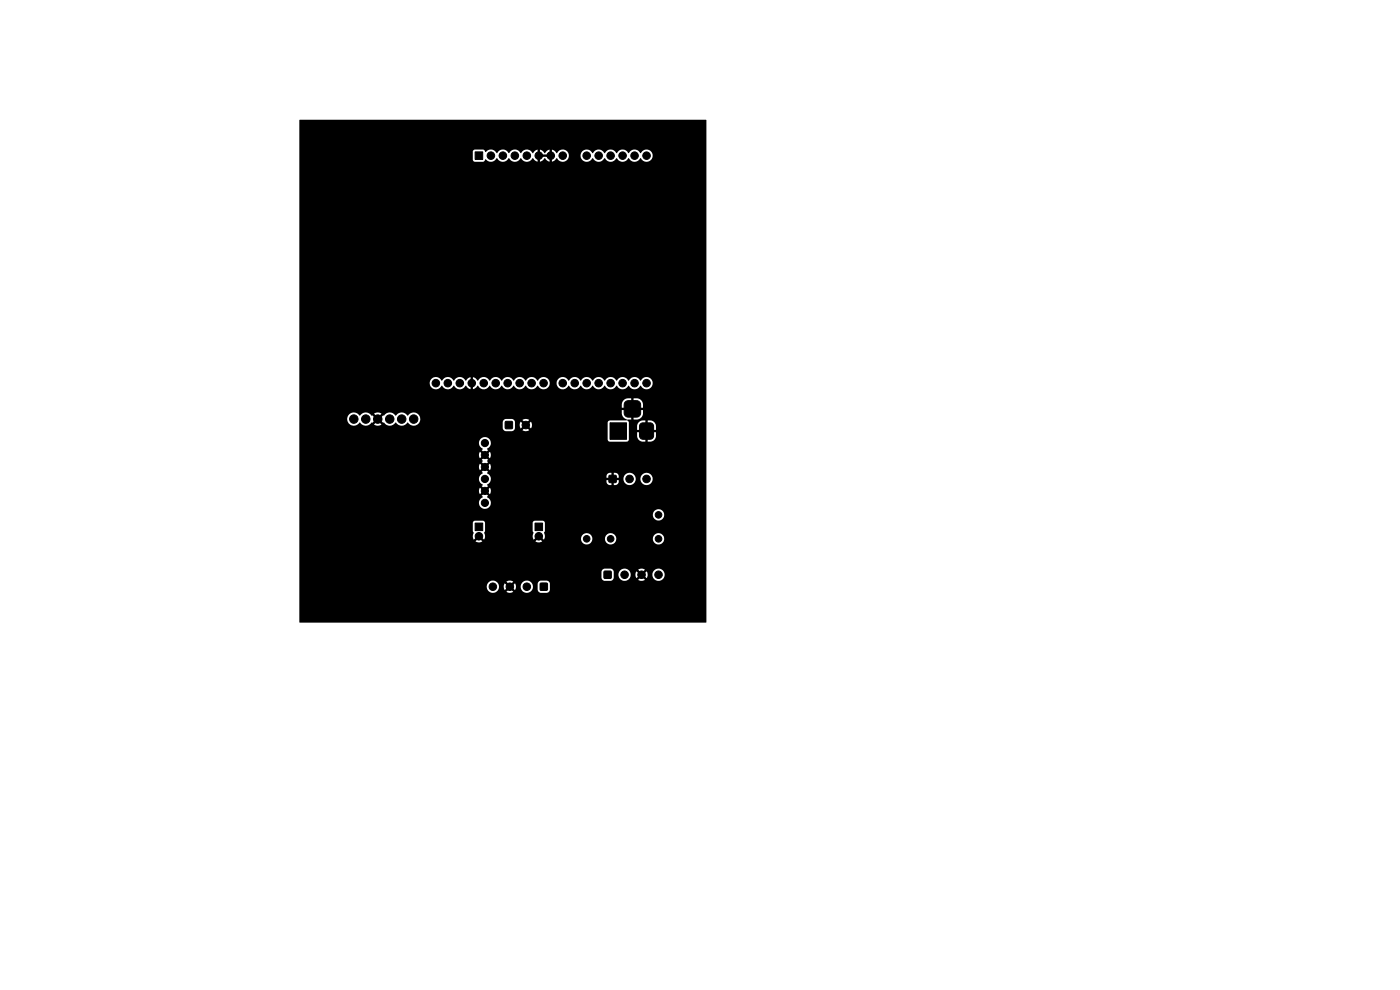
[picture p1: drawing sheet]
<svg xmlns="http://www.w3.org/2000/svg" width="297mm" height="210mm" viewBox="0 0 297 210" stroke-linecap="round" stroke-linejoin="round" font-family="sans-serif">
<g fill="#000" stroke="#000" stroke-width=".21">
<path d="M100.8 32.2h1.6v1.6h-1.6zM107.2 89.4h1.5v1.5h-1.5zM129.4 89.7h3.5v3.5h-3.5zM132.7 85.2l.5-.2h1.8a.88 .88 0 0 1 .9 .9v1.7a.88 .88 0 0 1-.9 .9h-1.7a.88 .88 0 0 1-.9-.9v-1.9zM135.8 90l.6-.3h1.7l.4 .3 .2 .4v2l-.3 .6-.5 .2h-1.5l-.6-.3-.1-.5v-2zM100.8 111h1.6v1.6h-1.6zM113.5 111h1.6v1.6h-1.6zM129.2 100.9h1.5v1.4h-1.5zM114.6 123.7h1.5v1.5h-1.5zM128.2 121.2h1.4v1.4h-1.4z"/>
<circle cx="104.1" cy="33" r=".8"/>
<circle cx="106.7" cy="33" r=".8"/>
<circle cx="109.2" cy="33" r=".8"/>
<circle cx="111.8" cy="33" r=".8"/>
<circle cx="114.3" cy="33" r=".8"/>
<circle cx="116.8" cy="33" r=".8"/>
<circle cx="119.4" cy="33" r=".8"/>
<circle cx="124.5" cy="33" r=".8"/>
<circle cx="127" cy="33" r=".8"/>
<circle cx="129.5" cy="33" r=".8"/>
<circle cx="132.1" cy="33" r=".8"/>
<circle cx="134.6" cy="33" r=".8"/>
<circle cx="137.2" cy="33" r=".8"/>
<circle cx="75.1" cy="88.9" r=".9"/>
<circle cx="77.6" cy="88.9" r=".9"/>
<circle cx="80.1" cy="88.9" r=".9"/>
<circle cx="82.7" cy="88.9" r=".9"/>
<circle cx="85.2" cy="88.9" r=".9"/>
<circle cx="87.8" cy="88.9" r=".9"/>
<circle cx="92.5" cy="81.3" r=".8"/>
<circle cx="95" cy="81.3" r=".8"/>
<circle cx="97.5" cy="81.3" r=".8"/>
<circle cx="100.1" cy="81.3" r=".8"/>
<circle cx="102.6" cy="81.3" r=".8"/>
<circle cx="102.9" cy="99.1" r=".76"/>
<circle cx="102.9" cy="96.5" r=".76"/>
<circle cx="102.9" cy="94" r=".76"/>
<circle cx="105.2" cy="81.3" r=".8"/>
<circle cx="107.7" cy="81.3" r=".8"/>
<circle cx="110.2" cy="81.3" r=".8"/>
<circle cx="111.6" cy="90.2" r=".8"/>
<circle cx="112.8" cy="81.3" r=".8"/>
<circle cx="115.3" cy="81.3" r=".8"/>
<circle cx="119.4" cy="81.3" r=".8"/>
<circle cx="121.9" cy="81.3" r=".8"/>
<circle cx="124.5" cy="81.3" r=".8"/>
<circle cx="127" cy="81.3" r=".8"/>
<circle cx="129.5" cy="81.3" r=".8"/>
<circle cx="132.1" cy="81.3" r=".8"/>
<circle cx="134.6" cy="81.3" r=".8"/>
<circle cx="137.2" cy="81.3" r=".8"/>
<circle cx="101.6" cy="113.8" r=".8"/>
<circle cx="102.9" cy="101.6" r=".76"/>
<circle cx="102.9" cy="104.1" r=".76"/>
<circle cx="102.9" cy="106.7" r=".76"/>
<circle cx="114.3" cy="113.8" r=".8"/>
<circle cx="124.5" cy="114.3" r=".7"/>
<circle cx="129.5" cy="114.3" r=".7"/>
<circle cx="133.6" cy="101.6" r=".8"/>
<circle cx="137.2" cy="101.6" r=".8"/>
<circle cx="139.7" cy="109.2" r=".7"/>
<circle cx="139.7" cy="114.3" r=".7"/>
<circle cx="104.6" cy="124.5" r=".8"/>
<circle cx="108.2" cy="124.5" r=".8"/>
<circle cx="111.8" cy="124.5" r=".8"/>
<circle cx="132.5" cy="121.9" r=".8"/>
<circle cx="136.1" cy="121.9" r=".8"/>
<circle cx="139.7" cy="121.9" r=".8"/>
</g>
<path d="M114.7 32.8h1.7v.5h-1.7zM63.5 25.5h86.3v106.5l-86.2 .1-.1-.1v-7.5h39.8a1.3 1.3 0 0 0 2 1h2.1l.8 .3 .7-.3-.7-.7-.8 .7h-2.1l.4-.4 .2-.6h1l.2 .7 .8-.8a.33 .33 0 0 0 .3 .4 .33 .33 0 0 0 .3-.3l.7 .7 .3-.7h1a1.3 1.3 0 0 0 1 1.2 1.3 1.3 0 0 0 1.4-.6h1.2l.1 .4 .5 .3h1.4l.4-.3 .2-.4v-1.2l-.2-.5-.4-.2h-1.3a.74 .74 0 0 0-.7 .7v1.2h-1.2a1.3 1.3 0 0 0-.8-1.9 1.3 1.3 0 0 0-1.6 1.3h-1l-.3-.8-.7 .8a.38 .38 0 0 0-.3-.3 .38 .38 0 0 0-.4 .2l-.7-.7-.2 .8h-1l-.2-.7-.4-.4h2.1l.8 .7 .7-.7a1.28 1.28 0 0 0-1.5 0l-2.2-.1a1.31 1.31 0 0 0-1.9 1.2h-39.8v-2h64.1a.74 .74 0 0 0 .7 .7h1.5l.3-.4 .1-.9h1a1.3 1.3 0 0 0 2 1.1h2.2l.7 .2 .7-.2-.7-.7-.7 .7h-2.2l.4-.4 .2-.7h1l.2 .7 .8-.7a.33 .33 0 0 0 .3 .3 .33 .33 0 0 0 .4-.3l.7 .7 .2-.7h1a1.31 1.31 0 0 0 1.9 1.2 1.31 1.31 0 0 0 .2-2.2 1.31 1.31 0 0 0-2.1 .8v.2h-1l-.2-.7-.8 .7a.35 .35 0 0 0-.3-.3 .35 .35 0 0 0-.4 .3l-.7-.7-.2 .7h-1l-.2-.6-.4-.5h2.2l.7 .8 .7-.8a1.28 1.28 0 0 0-1.4 0h-2.2a1.31 1.31 0 0 0-2 1.1h-1v-.6a.74 .74 0 0 0-.7-.7h-1.2a.74 .74 0 0 0-.7 .7v1.2h-64.1v-8.7h36.8l.2 .7 .7-.7 .4 .4-.7 .6 .7 .3 .7-.3-.7-.6 .4-.4 .7 .7 .2-.7h10.1l.2 .7 .7-.7 .4 .4-.7 .6a1.28 1.28 0 0 0 1.4 0l-.7-.6 .4-.4 .7 .7 .1-.2h7.8a1.21 1.21 0 0 0 1.2 1.2 1.21 1.21 0 0 0 1.2-1.2h2.6l.1 .2a1.21 1.21 0 0 0 1.3 1 1.21 1.21 0 0 0 1-1.2h7.8v.2a1.21 1.21 0 0 0 1.9 .8 1.21 1.21 0 0 0-.2-2.1 1.21 1.21 0 0 0-1.7 1.1h-7.8v-.2a1.21 1.21 0 0 0-1.3-1 1.21 1.21 0 0 0-1.1 1.2h-2.6l-.1-.2a1.21 1.21 0 0 0-1.3-1 1.21 1.21 0 0 0-1 1.2h-7.8l.1-.5-.2-.8 .2-.4v-1.7l-.1-.3-.4-.1h-1.7l-.3 .2-.1 1.9 .2 .5-.2 .7h-10.1l-.2-.8 .2-.4v-1.7l-.5-.4h-1.6l-.4 .1-.1 .3 .1 1.9a.47 .47 0 0 1-.1 .7v.3h-36.8v-4.6h75a1.21 1.21 0 0 0 1.7 1.1 1.21 1.21 0 0 0 .2-2 1.21 1.21 0 0 0-1.9 .7v.2h-75v-2.5h38.1a1.29 1.29 0 0 0 2.1 1 1.29 1.29 0 0 0-.4-2.3l.3-.2-.7-.7 .3-.3 .7 .6a1.24 1.24 0 0 0 0-1.4l-.6 .7-.4-.3 .7-.7-.3-.3 .5-.4 .3-.6h24.6a.85 .85 0 0 0 1 1.1v-1.1h-25.6v-.2h25.6l.1 .3 .4-.1v1.1a.85 .85 0 0 0 1.1-1.1h-1.2l.2-.2h2v.2a1.31 1.31 0 0 0 1.4 1.1 1.31 1.31 0 0 0 1.2-1.3h1v.2a1.31 1.31 0 0 0 2 .8 1.31 1.31 0 0 0-.2-2.2 1.31 1.31 0 0 0-1.8 1.2h-1l-.1-.2a1.31 1.31 0 0 0-1.4-1.1 1.31 1.31 0 0 0-1.1 1.3l-2-.1a.31 .31 0 0 0-.4-.2 .31 .31 0 0 0-.2 .3h-25.6v-.2h25.6v-1.1h.5v1.1h1.1v-.4a.81 .81 0 0 0-1.1-.7 1.26 1.26 0 0 0-1.5 .4v.7h-24.6l-.3-.6-.5-.4 .3-.3-.7-.7 .3-.3 .7 .7 .2-.5-.2-.9-.6 .6-.4-.3 .7-.7-.3-.2 .3-.2-.7-.7 .3-.4 .7 .7 .2-.5-.2-.9-.6 .7-.4-.4 .7-.6-.3-.3a1.29 1.29 0 0 0 .6-2h25l.4 .5h3.7l.4-.4v-2.1h3.3v.5h-1.5v.8a1.24 1.24 0 0 0 1.1 1.2h.6v-.8h.5v.8a1.46 1.46 0 0 0 1.6-.6l.2-1.4h-1.5v-.5h1.5v-.8a1.24 1.24 0 0 0-1.2-1.2h-.6v.8h-.5v-.8a1.46 1.46 0 0 0-1.6 .6l-.1 1.4h-1.8v-1.6l-.4-.5 .2-.1h.7v-1.8h.5v1.8h.8a1.37 1.37 0 0 0 1.2-1.3v-.7h-.8v-.5h.8v-.7a1.37 1.37 0 0 0-1.3-1.3h-.7v1.7h-.5v-1.7h-.7a1.37 1.37 0 0 0-1.3 1.3v.7h.8v.5h-.8v.7a1.57 1.57 0 0 0 1.1 1.3l-.1 .2h-3.5l-.3 .1-.2 .3v3.6h-25.1a1.3 1.3 0 0 0-2 .1 1.3 1.3 0 0 0 .6 2l-.2 .2 .6 .6-.3 .4-.7-.7a1.24 1.24 0 0 0 0 1.4l.7-.6 .3 .3-.6 .7 .2 .2-.2 .2 .6 .7-.3 .3-.7-.6a1.24 1.24 0 0 0 0 1.4l.7-.7 .3 .3-.6 .7 .2 .2a1.39 1.39 0 0 0-.8 1.3 1.39 1.39 0 0 0 .8 1.3l-.2 .2 .6 .7-.3 .3-.7-.7a1.24 1.24 0 0 0 0 1.4l.7-.6 .3 .3-.6 .7 .2 .3-.6 .5-.2 .7h-38.1v-15.9h43.1a.74 .74 0 0 0 .8 .7h1.3l.3-.3h1.8a1.28 1.28 0 0 0 1.5 0l-.8-.7-.7 .7h-1.8l.2-.3 .1-.7h.9l.3 .7 .7-.8a.33 .33 0 0 0 .4 .4 .33 .33 0 0 0 .3-.3l.7 .7 .3-.7-.3-.8-.7 .8a.38 .38 0 0 0-.4-.3 .38 .38 0 0 0-.3 .2l-.7-.7-.3 .8h-.9l-.1-.7-.2-.4h1.8l.7 .7 .8-.7-.8-.2-.7 .2h-1.8l-.3-.2h-1.4a.74 .74 0 0 0-.7 .7v1.2h-43.1v-1.9h10.2a1.45 1.45 0 0 0 1 1.4 1.45 1.45 0 0 0 1.6-.7 1.52 1.52 0 0 0 2.6 0l.1 .1 .8-.8 .3 .4-.7 .8a1.4 1.4 0 0 0 1.5 0l-.7-.8 .3-.4 .9 .7a1.61 1.61 0 0 0 2.6 0 1.52 1.52 0 0 0 2.5 0 1.44 1.44 0 0 0 2.2 .3 1.44 1.44 0 0 0-.1-2.2 1.44 1.44 0 0 0-2.1 .5 1.52 1.52 0 0 0-2.6 0 1.52 1.52 0 0 0-2.5 0l-.1-.1-.8 .8-.3-.4 .7-.8a1.4 1.4 0 0 0-1.6 0l.8 .8-.3 .4-.9-.7a1.6 1.6 0 0 0-2.6 0 1.43 1.43 0 0 0-1.6-.7 1.43 1.43 0 0 0-1 1.4h-10.2v-7.6h27.7v.2a1.36 1.36 0 0 0 1.1 1.1 1.36 1.36 0 0 0 1.4-.8 1.42 1.42 0 0 0 1.3 .8 1.42 1.42 0 0 0 1.3-.8 1.43 1.43 0 0 0 2.5 0l.4 .5 .6 .3v-.9h.5v.9l1.1-.8a1.38 1.38 0 0 0 1.3 .8 1.38 1.38 0 0 0 1.2-.8 1.42 1.42 0 0 0 1.3 .8 1.42 1.42 0 0 0 1.2-.8 1.42 1.42 0 0 0 1.3 .8 1.42 1.42 0 0 0 1.3-.8 1.42 1.42 0 0 0 1.2 .8 1.42 1.42 0 0 0 1.3-.8 1.43 1.43 0 0 0 2.6 0 1.35 1.35 0 0 0 1.4 .8 1.35 1.35 0 0 0 1.1-1.3h1.5v.2a1.36 1.36 0 0 0 1.2 1.1 1.36 1.36 0 0 0 1.4-.8 1.42 1.42 0 0 0 1.2 .8 1.42 1.42 0 0 0 1.3-.8 1.43 1.43 0 0 0 2.5 0 1.42 1.42 0 0 0 1.3 .8 1.42 1.42 0 0 0 1.3-.8 1.43 1.43 0 0 0 2.5 0 1.43 1.43 0 0 0 2.6 0 1.42 1.42 0 0 0 1.2 .8 1.42 1.42 0 0 0 1.3-.8 1.34 1.34 0 0 0 2 .5 1.34 1.34 0 0 0 0-2.1 1.34 1.34 0 0 0-2 .6 1.42 1.42 0 0 0-1.3-.8 1.42 1.42 0 0 0-1.3 .8 1.42 1.42 0 0 0-1.2-.8 1.42 1.42 0 0 0-1.3 .8 1.42 1.42 0 0 0-1.3-.8 1.42 1.42 0 0 0-1.2 .8 1.42 1.42 0 0 0-1.3-.8 1.42 1.42 0 0 0-1.3 .8 1.42 1.42 0 0 0-1.2-.8 1.42 1.42 0 0 0-1.3 .8 1.42 1.42 0 0 0-1.3-.8 1.42 1.42 0 0 0-1.3 .8 1.35 1.35 0 0 0-1.4-.8 1.35 1.35 0 0 0-1.1 1.3h-1.5v-.2a1.36 1.36 0 0 0-1.2-1.1 1.36 1.36 0 0 0-1.4 .8 1.42 1.42 0 0 0-1.2-.8 1.42 1.42 0 0 0-1.3 .8 1.42 1.42 0 0 0-1.3-.8 1.42 1.42 0 0 0-1.2 .8 1.42 1.42 0 0 0-1.3-.8 1.42 1.42 0 0 0-1.3 .8 1.42 1.42 0 0 0-1.2-.8 1.42 1.42 0 0 0-1.3 .8 1.42 1.42 0 0 0-1.3-.8 1.42 1.42 0 0 0-1.3 .8l-.4-.5-.6-.3v.8h-.5v-.8l-1.1 .7a1.37 1.37 0 0 0-1.2-.7 1.37 1.37 0 0 0-1.2 .8 1.42 1.42 0 0 0-1.3-.8 1.42 1.42 0 0 0-1.3 .8 1.35 1.35 0 0 0-1.5-.8 1.35 1.35 0 0 0-1 1.3h-27.7v-47.4h36.8l.4 .4h1.7l.4-.1 .2-.4a1.47 1.47 0 0 0 2.4-.3 1.42 1.42 0 0 0 1.3 .8 1.42 1.42 0 0 0 1.3-.8 1.42 1.42 0 0 0 1.2 .8 1.42 1.42 0 0 0 1.3-.8 1.42 1.42 0 0 0 1.3 .8 1.42 1.42 0 0 0 1.2-.8l.5 .5 .6 .3v-.8h.4v.8l.6-.3 .5-.5 .4 .5 .6 .3v-.8h.5v.8l.6-.3 .4-.5a1.35 1.35 0 0 0 1.5 .8 1.35 1.35 0 0 0 1.1-1.3h2.5v.2a1.36 1.36 0 0 0 1.1 1.1 1.36 1.36 0 0 0 1.4-.8 1.42 1.42 0 0 0 1.3 .8 1.42 1.42 0 0 0 1.3-.8 1.42 1.42 0 0 0 1.2 .8 1.42 1.42 0 0 0 1.3-.8 1.42 1.42 0 0 0 1.3 .8 1.42 1.42 0 0 0 1.3-.8 1.43 1.43 0 0 0 2.5 0 1.34 1.34 0 0 0 2 .6 1.34 1.34 0 0 0 0-2.1 1.34 1.34 0 0 0-2 .5 1.42 1.42 0 0 0-1.3-.8 1.42 1.42 0 0 0-1.3 .8 1.42 1.42 0 0 0-1.2-.8 1.42 1.42 0 0 0-1.3 .8 1.42 1.42 0 0 0-1.3-.8 1.42 1.42 0 0 0-1.2 .8 1.42 1.42 0 0 0-1.3-.8 1.42 1.42 0 0 0-1.3 .8 1.35 1.35 0 0 0-1.5-.8 1.35 1.35 0 0 0-1 1.3h-2.5v-.2a1.36 1.36 0 0 0-1.2-1.1 1.36 1.36 0 0 0-1.4 .8l-.4-.5-.6-.3v.9h-.5v-.9l-.6 .3-.4 .5-.5-.5-.6-.3v.9h-.4v-.9l-.6 .3-.5 .5a1.42 1.42 0 0 0-1.2-.8 1.42 1.42 0 0 0-1.3 .8 1.42 1.42 0 0 0-1.3-.8 1.42 1.42 0 0 0-1.3 .8 1.42 1.42 0 0 0-1.2-.8 1.42 1.42 0 0 0-1.3 .8 1.44 1.44 0 0 0-2.4-.2l-.5-.6-1.9 .1-.3 .3v1.8h-36.8z" fill="#000"/>
</svg>
